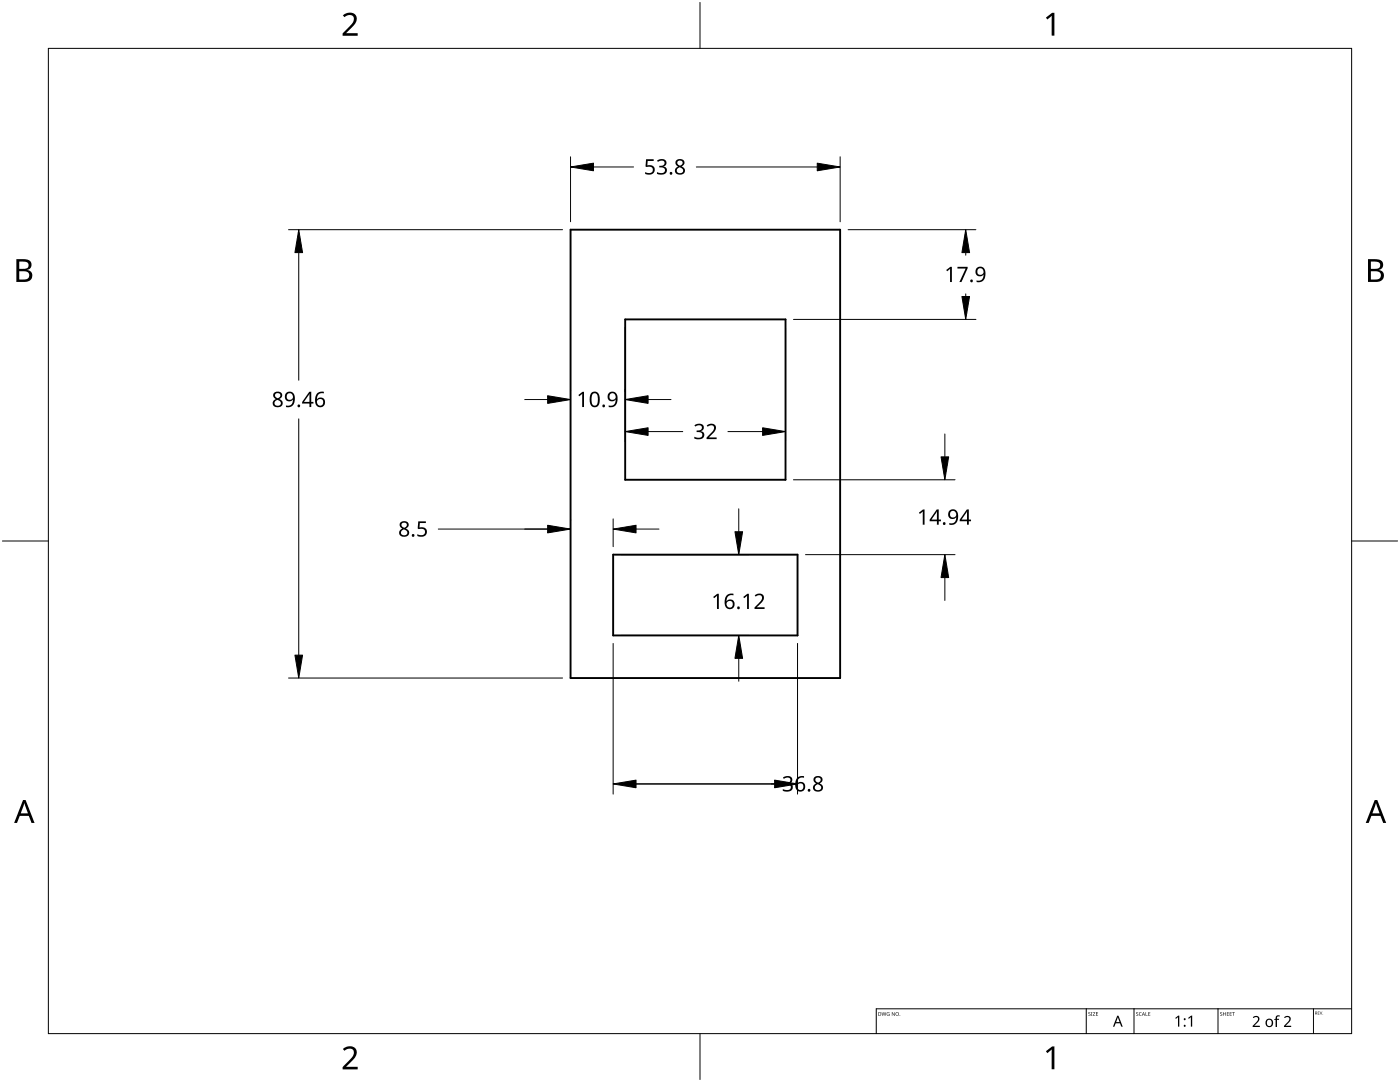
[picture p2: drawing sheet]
<svg xmlns="http://www.w3.org/2000/svg" width="279mm" height="216mm" viewBox="0 0 279 216" stroke-linecap="round" stroke-linejoin="round" font-family="sans-serif">
<path d="M113.9 45.8h53.8v89.5h-53.8zM124.8 63.7h32v32h-32zM122.4 110.7h36.8v16.1h-36.8z" fill="none" stroke="#000" stroke-width=".38"/>
<path d="M9.7 9.7h260v196.5h-260z" fill="none" stroke="#000" stroke-width=".2"/>
<path d="M139.7 .5v9.2M.5 108h9.2M269.7 108h9.2M139.7 206.2v9.2" fill="none" stroke="#000" stroke-width=".2"/>
<g fill="#000">
<path d="M68.4 3.1a1.64 1.64 0 0 1 2.8 .4 2.52 2.52 0 0 1-1.2 2.2l-.9 .9h2.3v.5h-3v-.4l1.2-1.2a1.95 1.95 0 0 0 .9-2.2 1.23 1.23 0 0 0-1.8 .1zM208.7 3.5l1.3-.9h.4v4.5h-.5v-4l-.9 .8zM68.4 209.3a1.64 1.64 0 0 1 2.8 .4 2.52 2.52 0 0 1-1.2 2.2l-.9 1h2.3v.5h-3v-.5l1.2-1.2a1.95 1.95 0 0 0 .9-2.1 1.23 1.23 0 0 0-1.8 .1zM208.7 209.8l1.3-1h.4v4.6h-.5v-4l-.9 .7z"/>
<path d="M3.3 51.7h1.3a1.28 1.28 0 0 1 1.7 1.3 1.04 1.04 0 0 1-.9 .9 1.23 1.23 0 0 1 1 1.5 1.23 1.23 0 0 1-1.5 .9h-1.6zM3.8 54.1v1.7h1a.86 .86 0 0 0 1-.9 .86 .86 0 0 0-1.1-.8zM3.8 52.2v1.4h.9a.78 .78 0 0 0 1-.7 .78 .78 0 0 0-1.1-.7z"/>
<path d="M273 51.7h1.3a1.28 1.28 0 0 1 1.7 1.3 1.04 1.04 0 0 1-.8 .9 1.23 1.23 0 0 1 1 1.5 1.23 1.23 0 0 1-1.6 .9h-1.6zM273.6 54.1v1.7h.9a.86 .86 0 0 0 1.1-.9 .86 .86 0 0 0-1.1-.8zM273.6 52.2v1.4h.8a.78 .78 0 0 0 1-.7 .78 .78 0 0 0-1.1-.7z"/>
<path d="M4.6 159.6h.5l1.8 4.6h-.6l-.6-1.4h-1.8l-.5 1.4h-.6zM4.8 160.2l-.7 2.1h1.5z"/>
<path d="M274.3 159.6h.6l1.7 4.6h-.6l-.5-1.4h-1.8l-.6 1.4h-.5zM274.6 160.2l-.7 2.1h1.4z"/>
</g>
<path d="M216.8 201.3v4.9M226.3 201.3v4.9M243.1 201.3v4.9M262.1 201.3v4.9M269.7 201.3h-94.8v4.9" fill="none" stroke="#000" stroke-width=".2"/>
<g fill="#000">
<path d="M175.9 202l.3 .6 .2-.6 .2 .6 .3-.6-.2 .7-.3-.6-.3 .6zM177 202.1l.5-.1-.3 .1-.2 .2 .3 .3h.2v-.2l-.2-.1h.2v.4l-.5-.1zM178 202l.5 .6 .1-.6v.7l-.5-.6-.1 .6zM217.2 202h.3l.1 .1a.18 .18 0 0 0-.2 0 .18 .18 0 0 0-.1 .2 .18 .18 0 0 0 .3 0 .23 .23 0 0 1-.1 .4 .23 .23 0 0 1-.3-.1 .18 .18 0 0 0 .3 .1 .18 .18 0 0 0 0-.3l-.3-.2zM217.7 202h.3v.7h-.3zM218.1 202h.5l-.4 .6 .4 .1h-.5l.4-.7zM218.7 202h.4h-.3v.3h.3l-.3 .1v.2l.3 .1h-.4zM226.8 202h.2l.1 .1a.18 .18 0 0 0-.2 0 .18 .18 0 0 0 0 .2 .18 .18 0 0 0 .2 0 .23 .23 0 0 1 0 .4 .23 .23 0 0 1-.4-.1 .18 .18 0 0 0 .3 .1 .18 .18 0 0 0 0-.3l-.2-.2zM227.4 202.1l.2-.1 .2 .1a.29 .29 0 0 0-.4 .2 .29 .29 0 0 0 .4 .3l-.1 .1-.3-.1zM228.6 202l.1 .6 .3 .1h-.4zM229.2 202h.4h-.3v.3h.2l-.2 .1v.2l.3 .1h-.4zM234.5 203.1l.6-.4h.3v2.1h-.3v-1.9l-.4 .4z"/>
<path d="M237.1 203.1l.6-.4h.2v2.1h-.2v-1.9l-.4 .4zM243.5 202h.3l.1 .1a.18 .18 0 0 0-.3 0 .18 .18 0 0 0 0 .2 .18 .18 0 0 0 .3 0 .23 .23 0 0 1-.1 .4 .23 .23 0 0 1-.3-.1 .18 .18 0 0 0 .2 .1 .18 .18 0 0 0 .1-.3l-.3-.2zM244.1 202l.1 .3h.4v-.3v.7v-.3h-.4l-.1 .3zM244.8 202h.5h-.4v.3h.3l-.3 .1v.2l.4 .1h-.5zM245.4 202h.4h-.3v.3h.3l-.3 .1v.2l.3 .1h-.4zM245.9 202h.5h-.2v.7l-.1-.7zM250 203a.76 .76 0 0 1 1.2-.1 .76 .76 0 0 1-.3 1.2l-.6 .6h1.1v.2h-1.4v-.2l.8-.8a.52 .52 0 0 0 .2-.8 .52 .52 0 0 0-.8 0zM254.7 202.7l.3-.1h.4v.3l-.4-.1-.1 .2-.1 .3h.5v.2h-.5v1.4h-.2v-1.4h-.3v-.1l.3-.1zM256.3 203a.76 .76 0 0 1 1.2-.1 .76 .76 0 0 1-.4 1.2l-.5 .6h1.1v.2h-1.5v-.2l.8-.8a.52 .52 0 0 0 .3-.8 .52 .52 0 0 0-.9 0zM263 201.8h.3l-.2 .1v.2h.2l-.2 .1v.2l.2 .1h-.3zM263.4 201.8l.2 .6 .3-.6-.2 .7z"/>
<path d="M175.3 202l.5 .1 .1 .3-.2 .2-.4 .1zM175.4 202v.6h.2l.1-.4z"/>
<path d="M178.7 202.3a.37 .37 0 0 1 .7 0 .37 .37 0 0 1-.7 0zM178.8 202.3a.3 .3 0 0 0 .6 0 .3 .3 0 0 0-.6 0z"/>
<path d="M223 202.7h.2l.9 2.2h-.3l-.3-.7h-.8l-.3 .7h-.3zM223.1 203l-.4 .9h.7z"/>
<path d="M228.2 202l.3 .7-.2-.2h-.2l-.2 .2zM228.2 202.1l-.1 .3h.2z"/>
<path d="M252.8 203.5a.77 .77 0 0 1 .8-.2 .77 .77 0 0 1 .5 .8 .81 .81 0 0 1-1.1 .8 .81 .81 0 0 1-.3-1.3zM253 203.6l-.2 .5a.52 .52 0 0 0 .6 .6 .52 .52 0 0 0 .4-.7 .48 .48 0 0 0-.3-.5 .48 .48 0 0 0-.5 .1z"/>
<path d="M262.5 201.8h.1a.17 .17 0 0 1 .2 .2 .17 .17 0 0 1-.1 .2l.2 .3-.4-.3v.3zM262.5 201.9v.2h.2v-.2z"/>
<circle cx="179.6" cy="202.6" r=".07"/>
<circle cx="236.4" cy="204.7" r=".2"/>
<circle cx="236.4" cy="203.4" r=".2"/>
<circle cx="264" cy="202.4" r=".06"/>
</g>
<g fill="none" stroke="#000" stroke-width=".2">
<path d="M113.9 31.3v12.9M118.4 33.3h8M163.1 33.3h-24.1M167.7 31.3v12.9M59.6 50.4v25.5M112.3 45.8h-54.7M169.3 45.8h25.5M192.7 50.4v.5M192.7 58.6v.6M109.3 79.7h-4.6M113.9 77.7v.4M124.8 65.3v22.9"/>
<path d="M129.3 79.7h4.6M156.8 65.3v22.9M194.8 63.7h-36.4M59.6 83.6v47.1M136.3 86.1h-7M145.3 86.1h6.9M158.4 95.7h32.2M188.6 86.6v4.6M113.9 105.6h-26.4M113.9 103.5v.5M122.4 103.5v5.6M126.9 105.6h4.6"/>
<path d="M147.4 101.5v4.6M149.5 110.7h-25.5M188.6 115.2v4.6M190.6 110.7h-29.8M112.3 135.3h-54.7M122.4 128.4v30.1M124 126.8h25.5M147.4 131.4v4.5M159.2 128.4v30.1M159.2 156.4h-32.3"/>
</g>
<g fill="#000" stroke="#000" stroke-width=".2">
<path d="M113.9 33.3l4.5-.7v1.5zM163.1 32.6l4.6 .7-4.6 .8zM59.6 45.8l.8 4.6h-1.5zM192.7 45.8l.8 4.6h-1.5zM192 59.2h1.5l-.8 4.5zM109.3 79l4.6 .7-4.6 .8zM124.8 79.7l4.5-.7v1.5zM124.8 86.1l4.5-.7v1.5zM152.2 85.4l4.6 .7-4.6 .8zM187.8 91.2h1.5l-.7 4.5zM109.3 104.8l4.6 .8-4.6 .7zM122.4 105.6l4.5-.8v1.5z"/>
<path d="M146.7 106.1h1.5l-.8 4.6zM188.6 110.7l.7 4.5h-1.5zM58.9 130.7h1.5l-.8 4.6zM147.4 126.8l.8 4.6h-1.5zM122.4 156.4l4.5-.7v1.5zM154.6 155.7l4.6 .7-4.6 .8z"/>
</g>
<g fill="#000">
<path d="M128.9 31.8h1.6v.3h-1.2l-.1 .9a1.02 1.02 0 0 1 1.5 .8 1.02 1.02 0 0 1-1.4 1l-.5-.1v-.4a.88 .88 0 0 0 .9 .3 .88 .88 0 0 0 .6-.9 .85 .85 0 0 0-1.3-.4l-.2-.1zM131.1 32a1.09 1.09 0 0 1 1.1-.3 1.09 1.09 0 0 1 .8 .8 .74 .74 0 0 1-.6 .7 .81 .81 0 0 1 .7 .9 .81 .81 0 0 1-.9 .7l-1.1-.1v-.4a1.08 1.08 0 0 0 1.6-.2 .62 .62 0 0 0-.8-.7h-.3v-.3a.7 .7 0 0 0 .7-.1 .7 .7 0 0 0 .3-.7 .89 .89 0 0 0-1.3 0zM188.8 53.9l.9-.7h.3v3.1h-.4v-2.7l-.6 .5zM191.1 53.2h2v.3l-1.2 2.8h-.4l1.2-2.7h-1.6zM115.4 78.8l.8-.6h.4v3h-.4v-2.6l-.6 .5zM138.6 84.9a1.09 1.09 0 0 1 1.1-.4 1.09 1.09 0 0 1 .8 .8 .74 .74 0 0 1-.7 .7 .81 .81 0 0 1 .8 .9 .81 .81 0 0 1-.9 .7l-1.1-.1v-.3a1.08 1.08 0 0 0 1.6-.3 .62 .62 0 0 0-.9-.7h-.3v-.3a.7 .7 0 0 0 .8-.1 .7 .7 0 0 0 .2-.7 .89 .89 0 0 0-1.2 0zM141 84.9a1.01 1.01 0 0 1 1.2-.4 1.01 1.01 0 0 1 .7 1l-.3 .6-1.1 1.2h1.5v.3h-2v-.3l1.1-1.1a.72 .72 0 0 0 .4-.7 .72 .72 0 0 0-.4-.6l-.9 .3zM83.5 104h1.5v.4h-1.2l-.1 .9a1.02 1.02 0 0 1 1.5 .8 1.02 1.02 0 0 1-1.4 1l-.5-.2v-.3a.88 .88 0 0 0 1 .2 .88 .88 0 0 0 .5-.8 .85 .85 0 0 0-1.3-.4l-.1-.1zM183.4 102.3l.8-.6h.3v3h-.3v-2.6l-.6 .5zM142.3 119.1l.8-.6h.4v3h-.4v-2.6l-.6 .5zM148.3 119.1l.8-.6h.4v3h-.4v-2.6l-.6 .5zM150.6 118.8a1.01 1.01 0 0 1 1.2-.4 1.01 1.01 0 0 1 .7 1l-.3 .6-1.1 1.2h1.5v.3h-2v-.3l1.1-1.1a.72 .72 0 0 0 .4-.7 .72 .72 0 0 0-.4-.6l-.9 .2z"/>
<path d="M156.2 155.2a1.09 1.09 0 0 1 1.1-.4 1.09 1.09 0 0 1 .8 .8 .74 .74 0 0 1-.6 .7 .81 .81 0 0 1 .7 .9 .81 .81 0 0 1-.9 .7l-1.1-.1v-.4a1.08 1.08 0 0 0 1.6-.2 .62 .62 0 0 0-.8-.7h-.3v-.3a.7 .7 0 0 0 .7-.1 .7 .7 0 0 0 .3-.7 .89 .89 0 0 0-1.3 0z"/>
<path d="M134.9 32a.88 .88 0 0 1 1.2-.3 .88 .88 0 0 1 .4 1.2l-.5 .3a.87 .87 0 0 1 .7 1.1 .87 .87 0 0 1-1.2 .5 .82 .82 0 0 1-.8-.7 .82 .82 0 0 1 .6-.9l-.1-.1a.77 .77 0 0 1-.3-1.1zM135.1 34a.6 .6 0 0 0 1.2 0 .6 .6 0 0 0-1.2 0zM135.2 32.5a.5 .5 0 0 0 1 0 .5 .5 0 0 0-1 0z"/>
<path d="M194.9 53.5a1.11 1.11 0 0 1 1.4-.1 1.11 1.11 0 0 1 .4 1.4 1.38 1.38 0 0 1-1.8 1.5v-.3a1.01 1.01 0 0 0 1-.2 1.01 1.01 0 0 0 .4-1 .94 .94 0 0 1-1.4 .1 .94 .94 0 0 1 0-1.4zM195 54.2a.66 .66 0 0 0 1.3 0 .66 .66 0 0 0-1.3 0z"/>
<path d="M54.6 78.4l.8-.3a.75 .75 0 0 1 .9 .6 .75 .75 0 0 1-.6 .9 .87 .87 0 0 1 .7 1.1 .87 .87 0 0 1-1.2 .5 .82 .82 0 0 1-.8-.7 .82 .82 0 0 1 .6-.9h-.1a.77 .77 0 0 1-.3-1.2zM54.8 80.4a.6 .6 0 0 0 1.2 0 .6 .6 0 0 0-1.2 0zM54.9 78.9a.5 .5 0 0 0 1 0 .5 .5 0 0 0-1 0z"/>
<path d="M57.1 78.4a1.06 1.06 0 0 1 1.3-.1 1.06 1.06 0 0 1 .4 1.2 1.42 1.42 0 0 1-1.7 1.7v-.3a1.01 1.01 0 0 0 1-.2 1.01 1.01 0 0 0 .3-1 .94 .94 0 0 1-1.4 .1 .94 .94 0 0 1 .1-1.4zM57.2 79.1a.66 .66 0 0 0 1.3 0 .66 .66 0 0 0-1.3 0z"/>
<path d="M63.3 78.5l.5-.3 .5-.1 .3 .1v.3a1.03 1.03 0 0 0-1.3 1.2 .95 .95 0 0 1 1.4 0 .95 .95 0 0 1-.2 1.4 1.08 1.08 0 0 1-1.2-.1 1.08 1.08 0 0 1-.4-1.1l.1-.8zM63.2 80.3a.66 .66 0 0 0 1.3 0 .66 .66 0 0 0-1.3 0z"/>
<path d="M118.1 78.4a1.05 1.05 0 0 1 1.2-.1 1.05 1.05 0 0 1 .4 1.2v.2a1.18 1.18 0 0 1-1.1 1.6 1.37 1.37 0 0 1-.9-1.8l.1-.6zM118.3 78.6l-.2 .5v1.2a.6 .6 0 0 0 .6 .6 .6 .6 0 0 0 .6-.6 1.66 1.66 0 0 0-.5-1.8z"/>
<path d="M121.5 78.4a1.06 1.06 0 0 1 1.3-.1 1.06 1.06 0 0 1 .5 1.2 1.42 1.42 0 0 1-1.8 1.7v-.3a1.01 1.01 0 0 0 1-.2 1.01 1.01 0 0 0 .4-1 .94 .94 0 0 1-1.4 .1 .94 .94 0 0 1 0-1.4zM121.6 79.1a.66 .66 0 0 0 1.3 0 .66 .66 0 0 0-1.3 0z"/>
<path d="M61.7 78.2h.4v2h.5v.3h-.5v.7h-.3v-.7h-1.5v-.3zM61.8 78.6l-1.1 1.6h1.1z"/>
<path d="M79.9 104.3l.8-.3a.75 .75 0 0 1 .8 .6 .75 .75 0 0 1-.5 .9 .87 .87 0 0 1 .6 1.1 .87 .87 0 0 1-1.2 .5 .82 .82 0 0 1-.7-.7 .82 .82 0 0 1 .6-.9l-.1-.1a.77 .77 0 0 1-.3-1.1zM80 106.3a.6 .6 0 0 0 1.2 0 .6 .6 0 0 0-1.2 0zM80.1 104.8a.55 .55 0 0 0 1.1 0 .55 .55 0 0 0-1.1 0z"/>
<path d="M187 101.6h.3v2.1h.5v.3h-.5v.7h-.3v-.7h-1.5v-.3zM187 102l-1.1 1.7h1.1z"/>
<path d="M189.5 101.9a1.11 1.11 0 0 1 1.3 0 1.11 1.11 0 0 1 .4 1.3 1.38 1.38 0 0 1-1.8 1.5v-.3a1.01 1.01 0 0 0 1.1-.2 1.01 1.01 0 0 0 .3-1 .94 .94 0 0 1-1.4 .1 .94 .94 0 0 1 .1-1.4zM189.5 102.6a.7 .7 0 0 0 1.4 0 .7 .7 0 0 0-1.4 0z"/>
<path d="M193 101.6h.3v2.1h.5v.3h-.5v.7h-.3v-.7h-1.5v-.3zM193 102l-1.1 1.7h1.1z"/>
<path d="M145.1 118.8l.4-.3 .5-.1 .4 .1v.3a1.03 1.03 0 0 0-1.4 1.2 .95 .95 0 0 1 1.5 0 .95 .95 0 0 1-.3 1.4 1.08 1.08 0 0 1-1.2-.1 1.08 1.08 0 0 1-.4-1.1l.1-.8zM145 120.6a.66 .66 0 0 0 1.3 0 .66 .66 0 0 0-1.3 0z"/>
<path d="M159.1 155.2l.5-.3 .5-.1 .4 .1v.3a1.03 1.03 0 0 0-1.4 1.2 .95 .95 0 0 1 1.5 0 .95 .95 0 0 1-.3 1.4 1.13 1.13 0 0 1-1.3-.1 1.13 1.13 0 0 1-.3-1.3l.1-.7zM159 157a.7 .7 0 0 0 1.4 0 .7 .7 0 0 0-1.4 0z"/>
<path d="M162.5 155.1a.88 .88 0 0 1 1.1-.2 .88 .88 0 0 1 .4 1.1l-.4 .3a.87 .87 0 0 1 .6 1.1 .87 .87 0 0 1-1.2 .5 .82 .82 0 0 1-.8-.7 .82 .82 0 0 1 .7-.9h-.2a.77 .77 0 0 1-.2-1.2zM162.6 157.2a.6 .6 0 0 0 1.2 0 .6 .6 0 0 0-1.2 0zM162.8 155.6a.5 .5 0 0 0 1 0 .5 .5 0 0 0-1 0z"/>
<circle cx="133.9" cy="34.6" r=".28"/>
<circle cx="193.9" cy="56.1" r=".27"/>
<circle cx="59.7" cy="81" r=".28"/>
<circle cx="120.5" cy="81" r=".28"/>
<circle cx="82.5" cy="106.8" r=".28"/>
<circle cx="188.4" cy="104.5" r=".27"/>
<circle cx="147.4" cy="121.3" r=".28"/>
<circle cx="161.5" cy="157.7" r=".28"/>
</g>
</svg>
